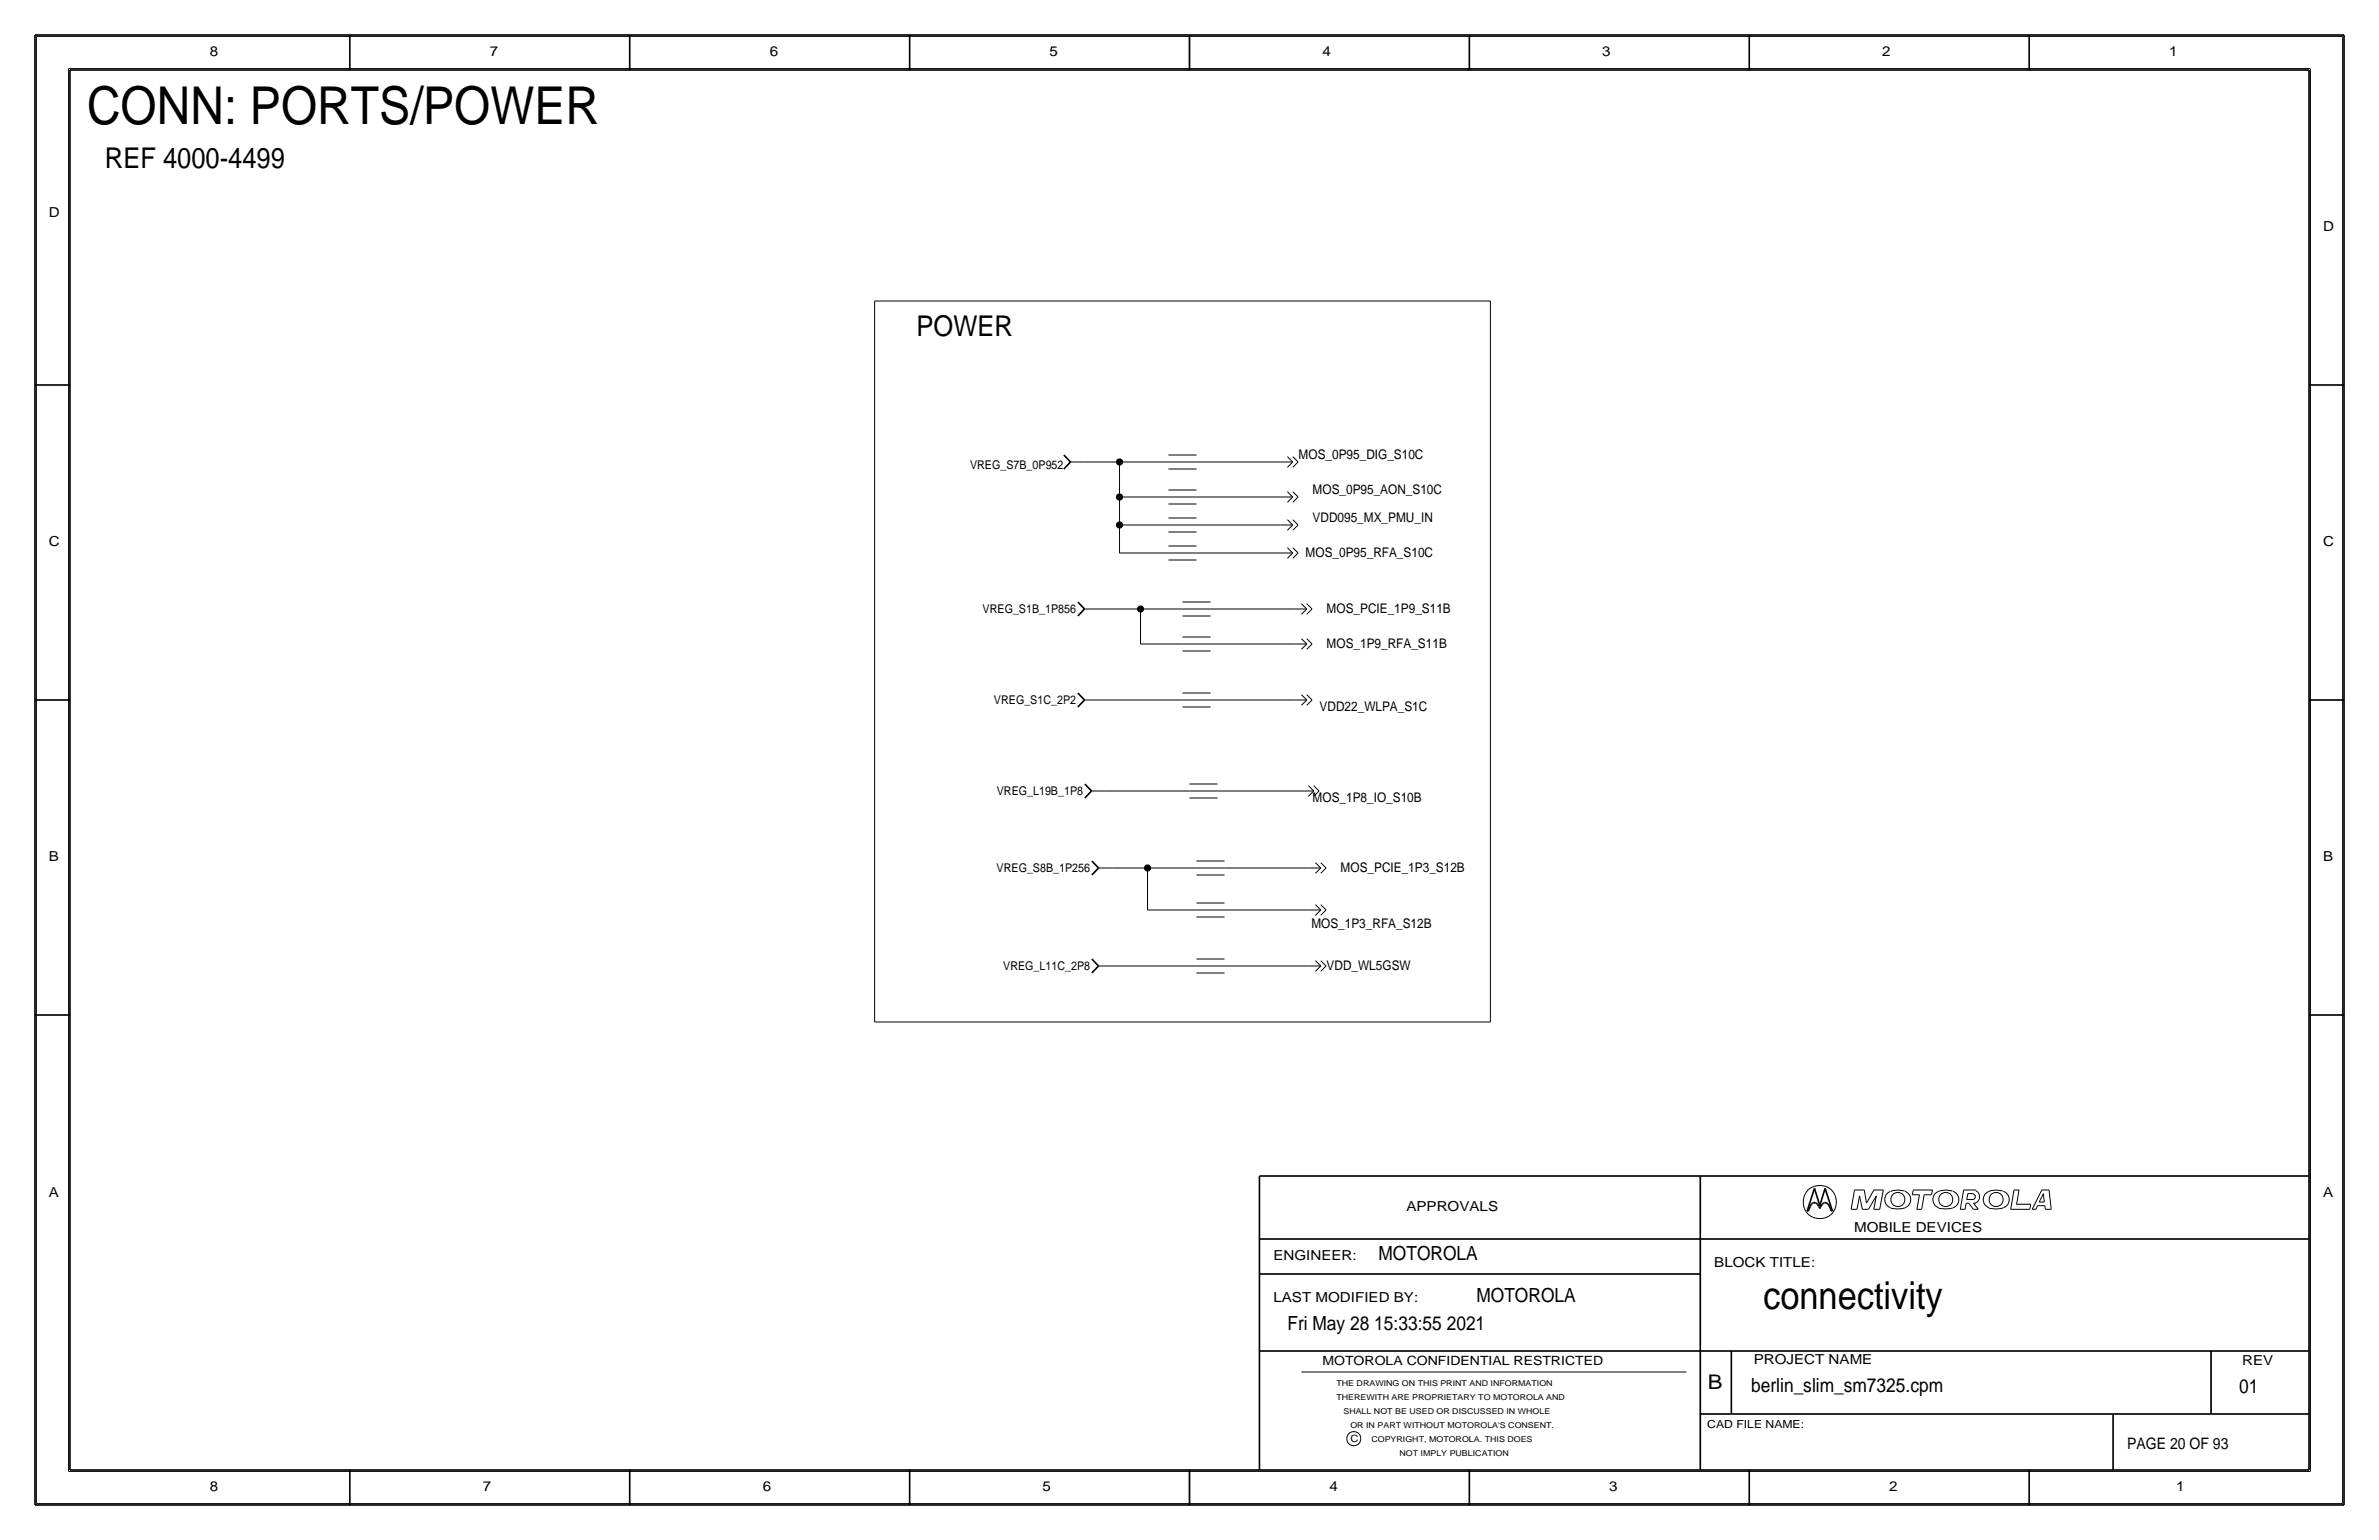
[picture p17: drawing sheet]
<svg xmlns="http://www.w3.org/2000/svg" width="432mm" height="279mm" viewBox="0 0 432 279" stroke-linecap="round" stroke-linejoin="round" font-family="sans-serif">
<defs><g id="words">
<text font-size="9.5" x="15.8" y="22.6">CONN: PORTS/POWER</text>
<text font-size="7" x="320" y="237.5">connectivity</text>
<g font-size="5.2">
<text x="19" y="30.5">REF 4000-4499</text>
<text x="166.4" y="61">POWER</text>
</g>
<text font-size="3.7" x="310" y="252.1">B</text>
<g font-size="3.5">
<text x="250.2" y="228.6">MOTOROLA</text>
<text x="268" y="236.2">MOTOROLA</text>
<text x="233.7" y="241.3">Fri May 28 15:33:55 2021</text>
<text x="317.9" y="252.6">berlin_slim_sm7325.cpm</text>
<text x="406.4" y="252.7">01</text>
</g>
<text font-size="2.9" x="386.1" y="262.9">PAGE 20 OF 93</text>
<g font-size="2.5">
<text x="38.1" y="10.2">8</text>
<text x="88.9" y="10.2">7</text>
<text x="139.7" y="10.2">6</text>
<text x="190.5" y="10.2">5</text>
<text x="240" y="10.2">4</text>
<text x="290.8" y="10.2">3</text>
<text x="341.6" y="10.2">2</text>
<text x="393.7" y="10.2">1</text>
<text x="8.9" y="39.4">D</text>
<text x="421.6" y="41.9">D</text>
<text x="8.9" y="99.1">C</text>
<text x="421.6" y="99.1">C</text>
<text x="8.9" y="156.2">B</text>
<text x="421.6" y="156.2">B</text>
<text x="8.9" y="217.2">A</text>
<text x="255.3" y="219.7">APPROVALS</text>
<text x="421.6" y="217.2">A</text>
<text x="336.5" y="223.5">MOBILE DEVICES</text>
<text x="231.1" y="228.6">ENGINEER:</text>
<text x="311.1" y="229.9">BLOCK TITLE:</text>
<text x="231.1" y="236.2">LAST MODIFIED BY:</text>
<text x="318.3" y="247.5">PROJECT NAME</text>
<text x="407" y="247.6">REV</text>
<text x="38.1" y="270.5">8</text>
<text x="87.6" y="270.5">7</text>
<text x="138.4" y="270.5">6</text>
<text x="189.2" y="270.5">5</text>
<text x="241.3" y="270.5">4</text>
<text x="292.1" y="270.5">3</text>
<text x="342.9" y="270.5">2</text>
<text x="395" y="270.5">1</text>
</g>
<g font-size="2.4">
<text x="235.7" y="83.3">MOS_0P95_DIG_S10C</text>
<text x="238.3" y="89.7">MOS_0P95_AON_S10C</text>
<text x="238.3" y="94.7">VDD095_MX_PMU_IN</text>
<text x="237" y="101.1">MOS_0P95_RFA_S10C</text>
<text x="240.8" y="111.2">MOS_PCIE_1P9_S11B</text>
<text x="240.8" y="117.6">MOS_1P9_RFA_S11B</text>
<text x="239.5" y="129">VDD22_WLPA_S1C</text>
<text x="238.3" y="145.5">MOS_1P8_IO_S10B</text>
<text x="243.3" y="158.2">MOS_PCIE_1P3_S12B</text>
<text x="238" y="168.4">MOS_1P3_RFA_S12B</text>
<text x="240.8" y="176">VDD_WL5GSW</text>
</g>
<text font-size="2.3" x="240" y="247.6">MOTOROLA CONFIDENTIAL RESTRICTED</text>
<g font-size="2.2">
<text x="176.1" y="85.1">VREG_S7B_0P952</text>
<text x="178.4" y="111.3">VREG_S1B_1P856</text>
<text x="180.4" y="127.8">VREG_S1C_2P2</text>
<text x="180.9" y="144.3">VREG_L19B_1P8</text>
<text x="180.9" y="158.2">VREG_S8B_1P256</text>
<text x="182.1" y="176">VREG_L11C_2P8</text>
</g>
<text font-size="2" x="309.9" y="259.1">CAD FILE NAME:</text>
<text font-size="1.8" x="245.1" y="261.6">C</text>
<g font-size="1.5">
<text x="242.6" y="251.5">THE DRAWING ON THIS PRINT AND INFORMATION</text>
<text x="242.6" y="254">THEREWITH ARE PROPRIETARY TO MOTOROLA AND</text>
<text x="243.8" y="256.5">SHALL NOT BE USED OR DISCUSSED IN WHOLE</text>
<text x="245.1" y="259.1">OR IN PART WITHOUT MOTOROLA'S CONSENT.</text>
<text x="248.9" y="261.6">COPYRIGHT, MOTOROLA. THIS DOES</text>
<text x="254" y="264.2">NOT IMPLY PUBLICATION</text>
</g>
</g></defs>
<g fill="none" stroke="#000" stroke-width=".18">
<path d="M6.6 6.6h418.6zM6.6 6.6v266.2zM12.4 12.4v254.6zM12.4 12.4h407zM419.4 12.4v254.6zM425.2 6.6v266.2zM158.7 54.6h111.8zM158.7 54.6v130.8zM270.5 54.6v130.8zM194.3 83.8h2.5zM196.8 83.8h6.4zM203.2 95.2v5.1z"/>
<path d="M203.2 90.2v5zM203.2 95.2h8.9zM203.2 90.2h8.9zM203.2 83.8v6.4zM203.2 83.8h8.9zM212.1 99.1h5.1zM212.1 95.2h5.1zM212.1 94h5.1zM212.1 96.5h5.1zM212.1 90.2h5.1zM212.1 88.9h5.1zM212.1 91.4h5.1z"/>
<path d="M212.1 83.8h5.1zM212.1 82.5h5.1zM212.1 85.1h5.1zM217.2 95.2h15.2zM217.2 90.2h15.2zM217.2 83.8h15.2zM232.4 95.2h2.2zM232.4 90.2h2.2zM232.4 83.8h2.2zM233.7 99.4l.9 .9zM233.7 94.3l.9 .9zM233.7 89.2l.9 1z"/>
<path d="M233.7 82.9l.9 .9zM233.7 96.2l.9-.9zM233.7 91.1l.9-.9zM233.7 84.8l.9-1zM234.6 96.2l1-.9zM234.6 91.1l1-.9zM234.6 84.8l1-1zM234.6 99.4l1 .9zM234.6 94.3l1 .9zM234.6 89.2l1 1zM234.6 82.9l1 .9zM196.9 110.5h2.5z"/>
<path d="M199.4 110.5h7.6zM203.2 100.3h8.9zM207 116.8h7.6zM207 110.5v6.3zM207 110.5h7.6zM212.1 100.3h5.1zM212.1 101.6h5.1zM214.6 116.8h5.1zM214.6 115.6h5.1zM214.6 118.1h5.1zM214.6 110.5h5.1zM214.6 109.2h5.1z"/>
<path d="M214.6 111.8h5.1zM217.2 100.3h15.2zM219.7 116.8h15.2zM219.7 110.5h15.2zM232.4 100.3h2.2zM233.7 101.3l.9-1zM234.6 101.3l1-1zM234.9 116.8h2.3zM234.9 110.5h2.3zM236.2 117.8l1-1zM236.2 111.5l1-1zM236.2 115.9l1 .9z"/>
<path d="M236.2 109.5l1 1zM237.2 117.8l1-1zM237.2 111.5l1-1zM237.2 115.9l1 .9zM237.2 109.5l1 1zM196.9 127h2.5zM199.4 127h15.2zM214.6 127h5.1zM214.6 125.7h5.1zM214.6 128.3h5.1zM219.7 127h15.2zM234.9 127h2.3z"/>
<path d="M236.2 128l1-1zM236.2 126l1 1zM237.2 128l1-1zM237.2 126l1 1zM198.1 143.5h2.6zM199.4 157.5h2.5zM200.7 143.5h15.2zM201.9 157.5h6.4zM208.3 157.5v7.6zM208.3 157.5h8.9zM215.9 143.5h5.1zM215.9 142.2h5.1z"/>
<path d="M215.9 144.8h5.1zM217.2 157.5h5zM217.2 156.2h5zM217.2 158.8h5zM221 143.5h15.2zM222.2 157.5h15.3zM236.2 143.5h2.3zM237.5 142.5l1 1zM237.5 157.5h2.2zM237.5 144.5l1-1zM238.5 144.5l.9-1zM238.5 142.5l.9 1z"/>
<path d="M238.8 158.4l.9-.9zM238.8 156.5l.9 1zM239.7 156.5l1 1zM239.7 158.4l1-.9zM199.4 175.3h2.5zM201.9 175.3h15.3zM208.3 165.1h8.9zM217.2 175.3h5zM217.2 174h5zM217.2 176.5h5zM217.2 165.1h5zM217.2 163.8h5z"/>
<path d="M217.2 166.4h5zM222.2 175.3h15.3zM222.2 165.1h15.3zM237.5 175.3h2.2zM237.5 165.1h2.2zM238.8 176.2l.9-.9zM238.8 166.1l.9-1zM238.8 174.3l.9 1zM238.8 164.1l.9 1zM239.7 174.3l1 1zM239.7 164.1l1 1zM239.7 176.2l1-.9z"/>
<path d="M239.7 166.1l1-1zM158.8 185.4h111.7zM336 219.4h1.1zM336.6 215.9h1.8zM336.6 215.9l-.6 3.5zM337.5 217l-.4 2.4zM337.5 217l.5 2.4zM338 219.4h1.1zM338.4 215.9l.4 2.4zM340.1 219.4h1.1zM340.1 215.9h1.7zM340.1 215.9l-1.3 2.4z"/>
<path d="M340.6 217l-1.5 2.4zM340.6 217l-.5 2.4zM341.8 215.9l-.6 3.5zM343.1 216.2a1.6 1.6 0 0 0-1 1.5 1.6 1.6 0 0 0 1.1 1.5M345.7 216.1h-.2a4 4 0 0 0-2.3 .1M345.7 216.2a1.59 1.59 0 0 1 1.1 1.5 1.59 1.59 0 0 1-1.1 1.5 5.1 5.1 0 0 1-2.5 0M347.1 216.8h1.3zM347.3 215.9l-.2 .9zM347.3 215.9h3.5zM347.9 219.4h.9zM348.4 216.8l-.5 2.6zM349.2 216.8l-.4 2.6z"/>
<path d="M349.2 216.8h1.4zM350.8 215.9l-.2 .9zM354.4 216.1a3.1 3.1 0 0 0-3.3 .7 1.62 1.62 0 0 0 .8 2.4M354.4 219.2a5.1 5.1 0 0 1-2.5 0M354.5 216.2a1.59 1.59 0 0 1 1 1.5 1.59 1.59 0 0 1-1 1.5M355.8 219.4h.9zM356.4 215.9l-.6 3.5zM356.4 215.9h2.2zM356.9 218.3l-.2 1.1zM356.9 218.3h.4zM357 217.6h1.2zM357.2 216.6l-.2 1z"/>
<path d="M357.2 216.6h1zM357.3 218.3l.9 1.1zM358.1 216.7a.5 .5 0 0 1 .4 .4 .5 .5 0 0 1-.4 .5M358.2 219.4h.9zM358.2 218.3l.9 1.1zM358.2 218.3h.4zM358.5 216a1.24 1.24 0 0 1 .8 1.1 1.24 1.24 0 0 1-.8 1.2M363.5 216.1a3.1 3.1 0 0 0-3.3 .7 1.62 1.62 0 0 0 .8 2.4M363.6 219.2a5.1 5.1 0 0 1-2.6 0M363.6 216.2a1.59 1.59 0 0 1 1.1 1.5 1.59 1.59 0 0 1-1.1 1.5M364.9 219.4h3.5zM365.6 215.9l-.7 3.5z"/>
<path d="M365.6 215.9h.9zM366 218.5h2.6zM366.5 215.9l-.5 2.6zM368.6 218.5l-.2 .9zM368.9 219.4h.6zM369.8 218.7h1.3zM369.8 218.7l-.3 .7zM370.1 218.1h.9zM370.6 215.9l-1.7 3.5zM370.6 215.9h1.3zM370.9 216.6l-.8 1.5zM370.9 216.6l.1 1.5z"/>
<path d="M371.1 218.7l.1 .7zM371.2 219.4h1.1zM371.9 215.9l.4 3.5zM236.2 248.9h69.9zM6.6 272.8h418.6zM12.4 267h407z"/>
<circle cx="330.3" cy="218.1" r="3"/>
<circle cx="344.5" cy="217.6" r="1.28"/>
<circle cx="353.2" cy="217.6" r="1.28"/>
<circle cx="362.3" cy="217.6" r="1.28"/>
<circle cx="245.7" cy="261" r="1.28"/>
</g>
<g fill="#000" stroke="#000" stroke-width=".18">
<circle cx="203.2" cy="83.8" r=".56"/>
<circle cx="203.2" cy="95.2" r=".56"/>
<circle cx="203.2" cy="90.2" r=".56"/>
<circle cx="207" cy="110.5" r=".56"/>
<circle cx="208.3" cy="157.5" r=".56"/>
</g>
<g fill="none" stroke="#000" stroke-width=".3">
<path d="M6.3 6.4v266.7zM6.4 6.4h419zM12.7 12.7h406.4zM12.7 12.7v254zM63.5 6.4v6.3zM114.3 6.4v6.3zM165.1 6.4v6.3zM215.9 6.3v6.4zM266.7 6.4v6.3zM317.5 6.4v6.3zM368.3 6.4v6.3zM419.1 12.7v254z"/>
<path d="M425.4 6.4v266.7zM6.3 69.8h6.4zM419.1 69.8h6.3zM193.1 82.5l1.2 1.3zM194.3 83.8l-1.2 1.3zM195.6 109.2l1.3 1.3zM196.8 110.5l-1.2 1.3zM6.3 127h6.4zM195.6 125.7l1.3 1.3zM196.8 127l-1.2 1.3zM419.1 127h6.3zM196.9 142.2l1.2 1.3z"/>
<path d="M198.1 143.5l-1.2 1.3zM198.2 156.2l1.2 1.3zM199.4 157.5l-1.2 1.2zM198.2 174l1.2 1.3zM199.4 175.3l-1.2 1.2zM6.3 184.1h6.4zM419.1 184.1h6.3zM228.6 213.4v53.3zM228.6 213.4h190.5zM308.6 213.4v53.3zM328 219.7h.2zM328.4 219.4l-.2 .3z"/>
<path d="M328.6 218.8l-.2 .6zM328.8 218.5l-.2 .3zM329 218.3l.2-.1zM329 218.3l-.2 .2zM329.2 218.2h.2zM329.3 215.6l-1.3 4.1zM329.3 215.6l1 3.1zM329.4 218.2l.2 .1zM329.6 218.3l.3 .2zM329.9 218.5l.2 .3zM330.1 218.8l.2 .5zM330.5 218.8l-.2 .5z"/>
<path d="M330.8 218.5l-.3 .3zM331 218.3l-.2 .2zM331 218.3l.2-.1zM331.2 218.2h.2zM331.3 215.6l1.3 4.1zM331.3 215.6l-1 3.1zM331.4 218.2l.2 .1zM331.6 218.3l.2 .2zM331.8 218.5l.2 .3zM332 218.8l.3 .6zM332.3 219.4l.1 .3zM332.4 219.7h.2z"/>
<path d="M228.6 231.1h80zM228.6 224.8h190.5zM228.6 245.1h190.5zM308.6 256.5h110.5zM314.2 245.1v11.4zM383.5 256.5v10.2zM401.3 245.1v11.4zM6.4 273h419zM12.7 266.7h406.4zM63.5 266.7v6.4zM114.3 266.7v6.4zM165.1 266.7v6.4z"/>
<path d="M215.9 266.7v6.3zM266.7 266.7v6.4zM317.5 266.7v6.4zM368.3 266.7v6.4z"/>
</g>
<use href="#words"/>
</svg>
